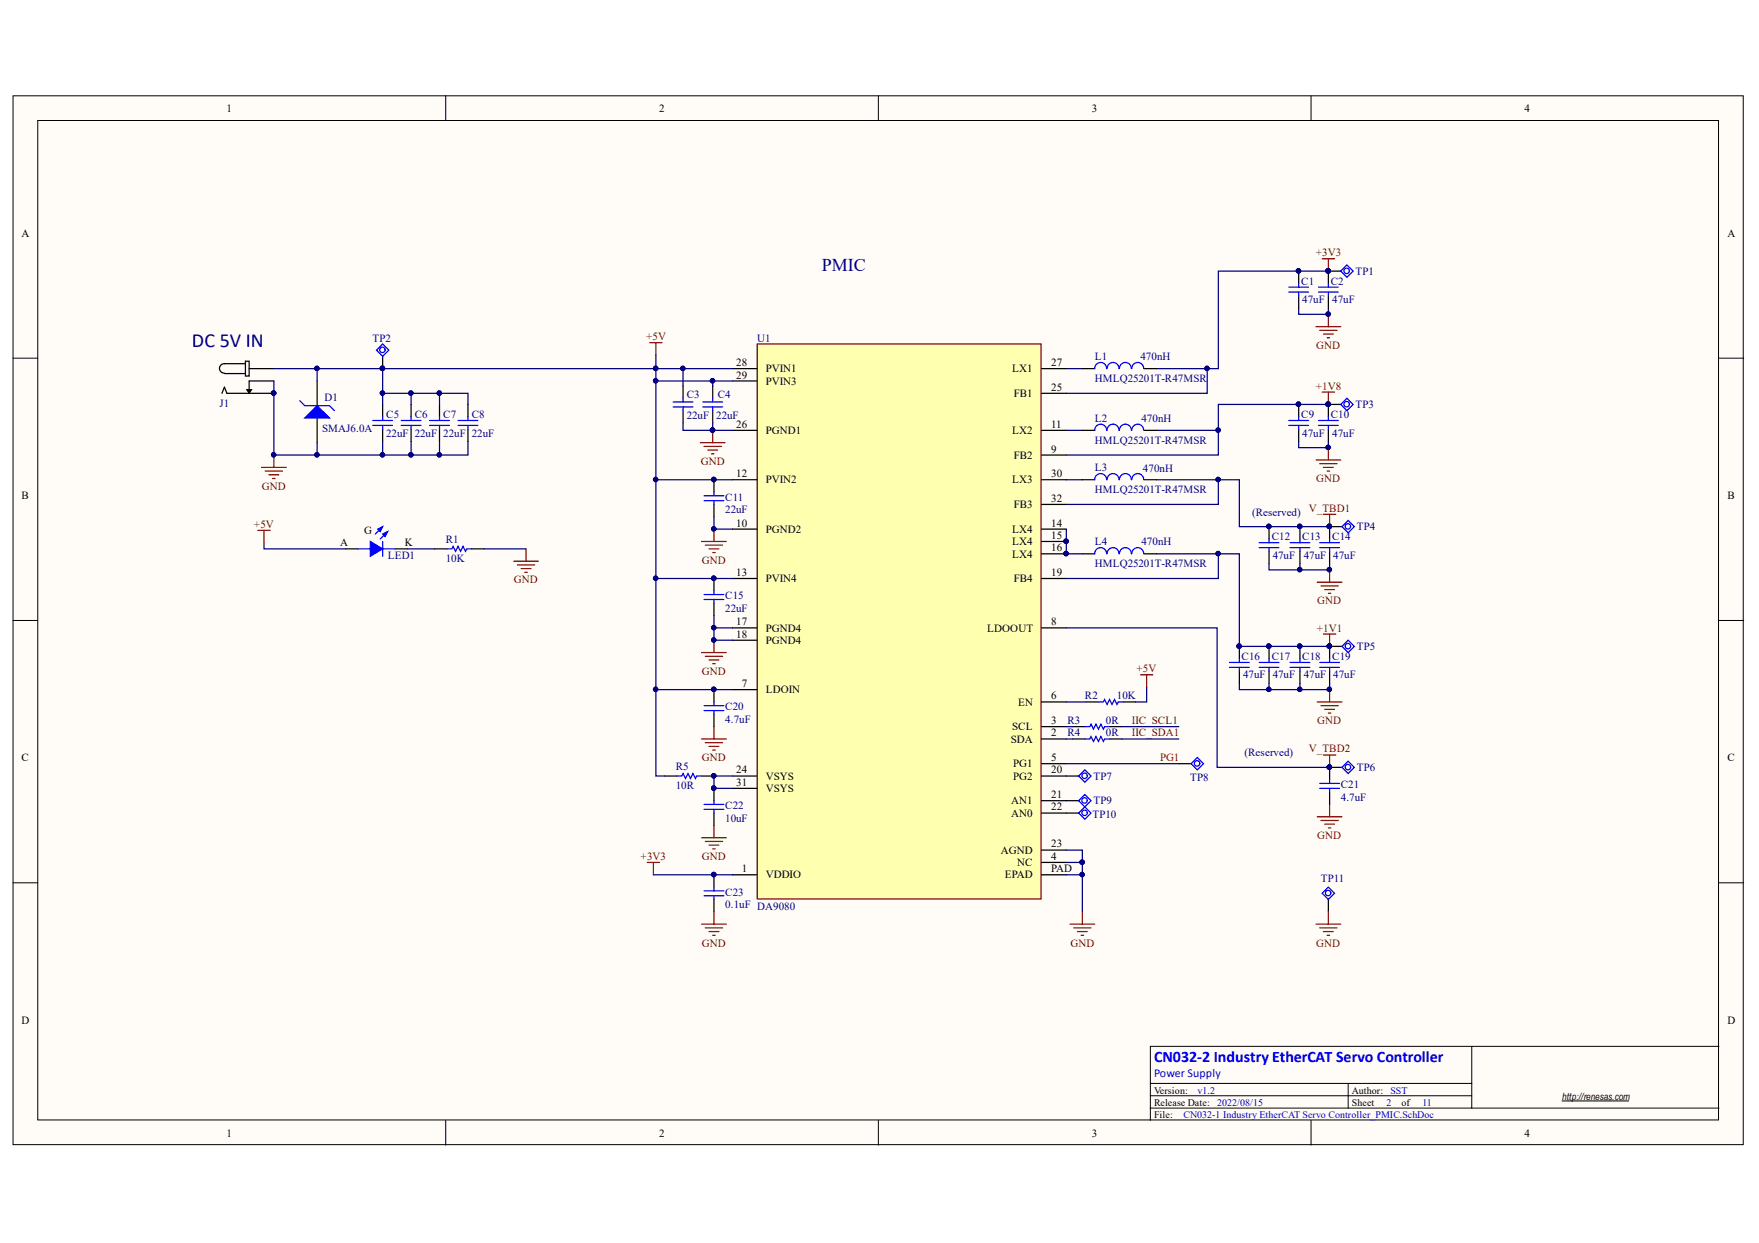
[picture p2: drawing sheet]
<svg xmlns="http://www.w3.org/2000/svg" width="297mm" height="210mm" viewBox="0 0 297 210" stroke-linecap="round" stroke-linejoin="round" font-family="sans-serif">
<defs><g id="words">
<text font-size="3.4" fill="#000080" x="32.4" y="58.6">DC 5V IN</text>
<text font-size="3" fill="#000080" x="138.8" y="45.8">PMIC</text>
<text font-size="2.7" fill="#00f" x="194.9" y="179.3">CN032-2 Industry EtherCAT Servo Controller</text>
<text font-size="2" fill="#00f" x="194.9" y="181.8">Power Supply</text>
<g font-size="1.9">
<text x="38.2" y="18.9">1</text>
<text x="111.3" y="18.9">2</text>
<text x="184.4" y="18.9">3</text>
<text x="257.5" y="18.9">4</text>
<text x="3.6" y="40">A</text>
<text x="291.7" y="40">A</text>
<text x="124.3" y="61.8">28</text>
<text x="124.3" y="64">29</text>
<text x="129.3" y="62.9">PVIN1</text>
<text x="129.3" y="65">PVIN3</text>
<text x="170.9" y="62.9">LX1</text>
<text x="177.5" y="66">25</text>
<text x="177.5" y="61.8">27</text>
<text x="171.2" y="67.1">FB1</text>
<text x="124.3" y="72.2">26</text>
<text x="129.3" y="73.3">PGND1</text>
<text x="170.9" y="73.3">LX2</text>
<text x="171.2" y="77.5">FB2</text>
<text x="177.5" y="76.5">9</text>
<text x="177.5" y="72.2">11</text>
<text x="124.3" y="80.6">12</text>
<text x="129.3" y="81.6">PVIN2</text>
<text x="170.9" y="81.6">LX3</text>
<text x="177.5" y="80.6">30</text>
<text x="3.6" y="84.3">B</text>
<text x="124.3" y="89">10</text>
<text x="129.3" y="90">PGND2</text>
<text x="170.9" y="90">LX4</text>
<text x="171.2" y="85.8">FB3</text>
<text x="177.5" y="89">14</text>
<text x="177.5" y="84.7">32</text>
<text x="291.7" y="84.3">B</text>
<text x="57.4" y="92.3">A</text>
<text x="61.5" y="90.2">G</text>
<text x="68.3" y="92.3">K</text>
<text x="170.9" y="92.1">LX4</text>
<text x="170.9" y="94.2">LX4</text>
<text x="177.5" y="91">15</text>
<text x="177.5" y="93.1">16</text>
<text x="124.3" y="97.3">13</text>
<text x="129.3" y="98.3">PVIN4</text>
<text x="171.2" y="98.3">FB4</text>
<text x="177.5" y="97.3">19</text>
<text x="124.3" y="105.6">17</text>
<text x="124.3" y="107.7">18</text>
<text x="129.3" y="106.7">PGND4</text>
<text x="166.7" y="106.7">LDOOUT</text>
<text x="177.5" y="105.6">8</text>
<text x="129.3" y="108.7">PGND4</text>
<text x="125.3" y="116.1">7</text>
<text x="129.3" y="117.1">LDOIN</text>
<text x="172" y="119.2">EN</text>
<text x="177.5" y="118.1">6</text>
<text x="170.7" y="125.5">SDA</text>
<text x="170.9" y="123.3">SCL</text>
<text x="177.5" y="124.4">2</text>
<text x="177.5" y="122.3">3</text>
<text x="3.6" y="128.6">C</text>
<text x="124.3" y="130.6">24</text>
<text x="129.3" y="131.7">VSYS</text>
<text x="171.1" y="129.6">PG1</text>
<text x="171.1" y="131.7">PG2</text>
<text x="177.5" y="128.6">5</text>
<text x="177.5" y="130.6">20</text>
<text x="291.7" y="128.6">C</text>
<text x="124.3" y="132.7">31</text>
<text x="129.3" y="133.7">VSYS</text>
<text x="170.8" y="135.8">AN1</text>
<text x="170.8" y="138">AN0</text>
<text x="177.5" y="134.8">21</text>
<text x="177.5" y="136.9">22</text>
<text x="177.5" y="143.1">23</text>
<text x="125.3" y="147.3">1</text>
<text x="129.3" y="148.3">VDDIO</text>
<text x="169" y="144.2">AGND</text>
<text x="169.7" y="148.3">EPAD</text>
<text x="171.8" y="146.2">NC</text>
<text x="177.5" y="145.2">4</text>
<text x="177.5" y="147.3">PAD</text>
<text x="3.6" y="172.9">D</text>
<text x="291.7" y="172.9">D</text>
<text x="38.2" y="191.9">1</text>
<text x="111.3" y="191.9">2</text>
<text x="184.4" y="191.9">3</text>
<text x="257.5" y="191.9">4</text>
</g>
<g font-size="1.9" fill="#800000">
<text x="222.2" y="43.3">+3V3</text>
<text x="109.1" y="57.4">+5V</text>
<text x="222.3" y="58.9">GND</text>
<text x="222.2" y="65.8">+1V8</text>
<text x="44.2" y="82.7">GND</text>
<text x="118.3" y="78.5">GND</text>
<text x="222.3" y="81.4">GND</text>
<text x="42.9" y="89.1">+5V</text>
<text x="221" y="86.4">V_TBD1</text>
<text x="118.5" y="95.2">GND</text>
<text x="86.8" y="98.5">GND</text>
<text x="222.4" y="106.7">+1V1</text>
<text x="222.4" y="102.1">GND</text>
<text x="118.5" y="114">GND</text>
<text x="191.9" y="113.5">+5V</text>
<text x="191.2" y="122.3">IIC_SCL1</text>
<text x="191.2" y="124.4">IIC_SDA1</text>
<text x="222.4" y="122.3">GND</text>
<text x="118.5" y="128.6">GND</text>
<text x="195.9" y="128.6">PG1</text>
<text x="221" y="127.1">V_TBD2</text>
<text x="222.4" y="141.7">GND</text>
<text x="108.2" y="145.2">+3V3</text>
<text x="118.5" y="145.2">GND</text>
<text x="118.5" y="159.8">GND</text>
<text x="180.7" y="159.8">GND</text>
<text x="222.3" y="159.8">GND</text>
</g>
<g font-size="1.9" fill="#000080">
<text x="228.9" y="46.4">TP1</text>
<text x="219.7" y="48.1">C1</text>
<text x="219.9" y="51.2">47uF</text>
<text x="224.7" y="48.1">C2</text>
<text x="225" y="51.2">47uF</text>
<text x="62.9" y="57.7">TP2</text>
<text x="127.9" y="57.7">U1</text>
<text x="184.9" y="64.5">HMLQ25201T-R47MSR</text>
<text x="184.9" y="60.8">L1</text>
<text x="192.6" y="60.8">470nH</text>
<text x="37" y="68.7">J1</text>
<text x="54.8" y="67.7">D1</text>
<text x="65.2" y="70.6">C5</text>
<text x="70" y="70.6">C6</text>
<text x="74.9" y="70.6">C7</text>
<text x="79.7" y="70.6">C8</text>
<text x="116" y="70.8">22uF</text>
<text x="116" y="67.2">C3</text>
<text x="121" y="70.8">22uF</text>
<text x="121.2" y="67.2">C4</text>
<text x="184.9" y="71.2">L2</text>
<text x="192.8" y="71.2">470nH</text>
<text x="219.7" y="70.6">C9</text>
<text x="224.7" y="70.6">C10</text>
<text x="228.9" y="68.9">TP3</text>
<text x="54.4" y="72.9">SMAJ6.0A</text>
<text x="65.2" y="73.8">22uF</text>
<text x="70" y="73.8">22uF</text>
<text x="74.9" y="73.8">22uF</text>
<text x="79.7" y="73.8">22uF</text>
<text x="184.9" y="74.9">HMLQ25201T-R47MSR</text>
<text x="219.9" y="73.8">47uF</text>
<text x="225" y="73.8">47uF</text>
<text x="184.9" y="83.3">HMLQ25201T-R47MSR</text>
<text x="184.9" y="79.6">L3</text>
<text x="193" y="79.8">470nH</text>
<text x="122.5" y="86.7">22uF</text>
<text x="122.5" y="84.6">C11</text>
<text x="211.5" y="87.1">(Reserved)</text>
<text x="229.1" y="89.6">TP4</text>
<text x="65.5" y="94.4">LED1</text>
<text x="75.3" y="95">10K</text>
<text x="75.3" y="91.7">R1</text>
<text x="184.9" y="95.8">HMLQ25201T-R47MSR</text>
<text x="184.9" y="92.1">L4</text>
<text x="192.8" y="92.1">470nH</text>
<text x="214.8" y="91.2">C12</text>
<text x="214.9" y="94.4">47uF</text>
<text x="219.9" y="91.2">C13</text>
<text x="220.2" y="94.4">47uF</text>
<text x="225" y="91.2">C14</text>
<text x="225.2" y="94.4">47uF</text>
<text x="122.5" y="101.2">C15</text>
<text x="122.5" y="103.3">22uF</text>
<text x="209.7" y="111.4">C16</text>
<text x="214.8" y="111.4">C17</text>
<text x="219.9" y="111.4">C18</text>
<text x="225" y="111.4">C19</text>
<text x="229.1" y="109.8">TP5</text>
<text x="122.5" y="120">C20</text>
<text x="183.2" y="118.1">R2</text>
<text x="188.6" y="118.1">10K</text>
<text x="209.9" y="114.6">47uF</text>
<text x="214.9" y="114.6">47uF</text>
<text x="220.2" y="114.6">47uF</text>
<text x="225.2" y="114.6">47uF</text>
<text x="122.5" y="122.1">4.7uF</text>
<text x="180.2" y="122.3">R3</text>
<text x="180.2" y="124.4">R4</text>
<text x="186.8" y="122.3">0R</text>
<text x="186.8" y="124.4">0R</text>
<text x="114.1" y="130">R5</text>
<text x="184.6" y="131.7">TP7</text>
<text x="201" y="131.9">TP8</text>
<text x="210.2" y="127.7">(Reserved)</text>
<text x="229.1" y="130.2">TP6</text>
<text x="114.1" y="133.3">10R</text>
<text x="122.5" y="136.7">C22</text>
<text x="184.6" y="135.8">TP9</text>
<text x="226.4" y="135.3">4.7uF</text>
<text x="226.4" y="133.1">C21</text>
<text x="122.5" y="138.8">10uF</text>
<text x="184.5" y="138.1">TP10</text>
<text x="223" y="149">TP11</text>
<text x="122.5" y="153.3">0.1uF DA9080</text>
<text x="122.5" y="151.3">C23</text>
</g>
<g font-size="1.7">
<text x="194.9" y="184.7">Version:</text>
<text x="228.3" y="184.7">Author:</text>
<text x="263.8" y="185.7">http://renesas.com</text>
<text x="194.9" y="188.8">File:</text>
<text x="194.9" y="186.8">Release Date:</text>
<text x="228.3" y="186.8">Sheet</text>
<text x="236.7" y="186.8">of</text>
</g>
<g font-size="1.7" fill="#00f">
<text x="202.2" y="184.7">v1.2</text>
<text x="234.8" y="184.7">SST</text>
<text x="199.9" y="188.8">CN032-1 Industry EtherCAT Servo Controller_PMIC.SchDoc</text>
<text x="205.5" y="186.8">2022/08/15</text>
<text x="234.1" y="186.8">2</text>
<text x="240.2" y="186.8">11</text>
</g>
</g></defs>
<g fill="#fffcf8" stroke="#000" stroke-width=".17">
<path d="M2.2 16.2h292.2v177.1h-292.2z"/>
<path d="M6.4 20.3h283.8v168.8h-283.8z"/>
</g>
<g fill="none" stroke="#000" stroke-width=".17">
<path d="M75.3 16.2v4.1M148.3 16.2v4.1M221.4 16.2v4.1M2.2 60.5h4.2M41.7 65.8h.8l-.4 .6zM290.3 60.5h4.2M2.2 104.8h4.2M290.3 104.8h4.2M2.2 149.1h4.2M290.3 149.1h4.2M248.5 176.7v6.3h-54.2M290.3 176.7h-96v10.4"/>
<path d="M75.3 189.2v4.2M148.3 189.2v4.2M194.3 187.1v2.1M221.4 189.2v4.2M227.7 183v4.1M248.5 183v2h-54.2M248.5 185v2.1h-54.2M248.5 187.1h41.8M263.8 185.9h11.2"/>
</g>
<g fill="none" stroke="#000" stroke-width=".21">
<path d="M37.5 66.4l.4-1 .4 1h7.9M37.9 63.1h3.5M41.4 61h.7v2.5h-.7zM41.4 61.4h-3.5a.79 .79 0 0 0-.8 .8 .79 .79 0 0 0 .8 .8M42.1 62.3h4.1M46.2 64.3h-4.1v2.1M64.6 68.3v2.1M64.6 72.5v2.1M69.4 68.3v2.1M69.4 72.5v2.1M74.2 68.3v2.1M74.2 72.5v2.1"/>
<path d="M115.3 65.2v2.1M115.3 69.3v2.1M120.4 65.2v2.1M120.4 69.3v2.1M58.4 92.7h2M66.7 92.7h2.1M120.6 81v2.1M120.6 85.2v2.1M183.4 118.5h2.1M189.7 118.5h2.1"/>
</g>
<g fill="none" stroke="#00f" stroke-width=".21">
<path d="M62.9 71h3.4M62.9 71.8h3.4M64.6 70.4v.6M64.6 71.8v.7M67.7 71h3.4M67.7 71.8h3.4M69.4 70.4v.6M69.4 71.8v.7M72.6 71h3.3M72.6 71.8h3.3M74.2 70.4v.6M74.2 71.8v.7"/>
<path d="M113.7 67.9h3.3M113.7 68.7h3.3M115.3 67.3v.6M115.3 68.7v.6M118.7 67.9h3.3M118.7 68.7h3.3M120.4 67.3v.6M120.4 68.7v.6M64.6 88.9l-1.2 1.3M65.5 89.8l-1.3 1.2M118.9 83.7h3.3M118.9 84.6h3.3"/>
<path d="M120.6 83.1v.6M120.6 84.6v.6M185.5 118.5h.8l.2-.4 .5 .9 .4-.9 .4 .9 .4-.9 .4 .9 .2-.5h.9"/>
</g>
<g fill="#000080" stroke="#000080" stroke-width=".17">
<circle cx="120.5" cy="81" r=".38"/>
<circle cx="203.8" cy="62.2" r=".38"/>
<circle cx="224.3" cy="53" r=".38"/>
<circle cx="224.5" cy="109.1" r=".38"/>
<circle cx="205.7" cy="72.6" r=".38"/>
<circle cx="224.3" cy="75.6" r=".38"/>
<circle cx="224.3" cy="45.7" r=".38"/>
<circle cx="205.7" cy="81" r=".38"/>
<circle cx="224.5" cy="96.2" r=".38"/>
<circle cx="69.4" cy="66.4" r=".38"/>
<circle cx="74.2" cy="66.4" r=".38"/>
<circle cx="64.6" cy="76.8" r=".38"/>
<circle cx="69.4" cy="76.8" r=".38"/>
<circle cx="74.2" cy="76.8" r=".38"/>
<circle cx="46.2" cy="66.4" r=".38"/>
<circle cx="46.2" cy="76.8" r=".38"/>
</g>
<g fill="none" stroke="#800000" stroke-width=".21">
<path d="M109.7 57.9h2.1M110.8 57.9v2.1M222.2 55.2h4.2M222.9 55.8h2.9M223.3 43.7h2.1M223.5 56.4h1.7M224.1 57h.4M224.3 43.7v2.1M224.3 53.1v2.1M44.2 78.9h4.1M44.8 79.6h2.9M46.2 76.8v2.1"/>
<path d="M222.2 77.7h4.2M222.9 78.3h2.9M223.5 78.9h1.7M224.1 79.6h.4M224.3 75.6v2.1M45.4 80.2h1.7M46 80.8h.5M222.4 98.3h4.2M223.1 98.9h2.9M223.7 99.6h1.7M224.5 96.2v2.1M192.6 114h2.1"/>
<path d="M193.6 114v2M223.5 107.1h2.1M224.3 100.2h.4M224.5 107.1v2.1"/>
</g>
<path d="M64.6 74.6v2.2h4.8M69.4 74.6v2.2h.2M69.4 66.4v1.9M74.2 66.4v1.9M74.2 74.6v2.2M180.1 62.3h2.7M180.1 72.7h2.7M195.3 62.3h8.6v4.1h-23.8M195.3 72.7h10.4v4.1h-25.6M180.1 81h2.7M195.3 81h10.4v4.2h-25.6" fill="none" stroke="#000080" stroke-width=".21"/>
<path d="M41.7 65.8h.8l-.4 .6z" fill="#000"/>
<path d="M64.6 90.2l.9-.4-.5 .8z" fill="#00f"/>
<path d="M64.6 90.2l.9-.4-.5 .8z" fill="none" stroke="#00f" stroke-width=".21"/>
<path d="M63.8 89.4l.8-.5-.4 .9z" fill="#00f"/>
<path d="M63.8 89.4l.8-.5-.4 .9zM64.6 91.4v2.5" fill="none" stroke="#00f" stroke-width=".21"/>
<path d="M62.5 91.4l2.1 1.3-2.1 1.2z" fill="#00f"/>
<g fill="none" stroke="#00f" stroke-width=".21">
<path d="M63.6 59.1l1-1 1.1 1-1.1 1.1zM226.4 45.8l1-1.1 1.1 1.1-1.1 1zM77.4 71h3.3M77.4 71.8h3.3M79 70.4v.6M79 71.8v.7M226.4 68.3l1-1 1.1 1-1.1 1zM60.4 92.7h2.1M62.5 91.4l2.1 1.3-2.1 1.2zM63.8 92.7h2.9M75.5 92.7h.8l.2-.4 .4 .8 .5-.8 .4 .8 .4-.8 .4 .8 .2-.4h.8M226.6 88.9l1.1-1 1 1-1 1.1z"/>
<path d="M183.2 122.7h.8l.2-.4 .5 .8 .4-.8 .4 .8 .4-.8 .4 .8 .2-.4h.9M183.2 124.8h.8l.2-.4 .5 .8 .4-.8 .4 .8 .4-.8 .4 .8 .2-.4h.9M201.1 129l1.1-1.1 1 1.1-1 1zM223.3 150.8l1-1 1.1 1-1.1 1.1z"/>
<circle cx="64.6" cy="59.1" r=".46"/>
<circle cx="227.4" cy="45.7" r=".46"/>
<circle cx="227.4" cy="68.3" r=".46"/>
<circle cx="227.6" cy="88.9" r=".46"/>
<circle cx="202.1" cy="128.9" r=".46"/>
<circle cx="224.3" cy="150.8" r=".46"/>
</g>
<path d="M79 74.6v2.2h-9.4M44.6 91.6v1.1h13.8M68.8 92.7h4.6M81.7 92.7h7.1" fill="none" stroke="#000080" stroke-width=".21"/>
<path d="M43.5 89.6h2.1M44.6 89.6v2M86.7 94.8h4.2M87.4 95.4h2.9M88 96h1.7M88.6 96.6h.4M88.8 92.7v2.1M222.2 156.1h4.2M222.9 156.7h2.9M223.5 157.3h1.7M224.1 157.9h.4M224.3 154v2.1" fill="none" stroke="#800000" stroke-width=".21"/>
<g fill="none" stroke="#000" stroke-width=".21">
<path d="M224.3 45.8h2.1M53.6 64.3v4.2M53.6 70.6v4.2M64.6 60.2v2.1M79 68.3v2.1M79 72.5v2.1M224.3 68.3h2.1M73.4 92.7h2.1M79.6 92.7h2.1M224.5 88.9h2.1M181.1 122.7h2.1M181.1 124.8h2.1"/>
<path d="M187.4 122.7h2.1M187.4 124.8h2.1M199.1 129h2M224.3 151.9v2.1"/>
</g>
<g fill="#000080" stroke="#000080" stroke-width=".17">
<circle cx="224.3" cy="45.7" r=".38"/>
<circle cx="224.3" cy="68.3" r=".38"/>
<circle cx="224.5" cy="88.9" r=".38"/>
<circle cx="64.6" cy="62.2" r=".38"/>
<circle cx="74.2" cy="76.8" r=".38"/>
</g>
<path d="M51.5 70.6l2.1-2.1 2 2.1z" fill="#00f"/>
<path d="M50.6 67.7l.9 .8h4.1l.9 .8M51.5 70.6l2.1-2.1 2 2.1z" fill="none" stroke="#00f" stroke-width=".21"/>
<path d="M46.2 64.3v12.5h18.4M46.2 62.3h7.4M53.6 74.8v2M64.6 68.3v-1.9h14.4v1.9M64.6 62.3v4.1" fill="none" stroke="#000080" stroke-width=".21"/>
<g fill="#000080" stroke="#000080" stroke-width=".17">
<circle cx="64.6" cy="66.4" r=".38"/>
<circle cx="69.4" cy="66.4" r=".38"/>
<circle cx="74.2" cy="66.4" r=".38"/>
<circle cx="64.6" cy="62.2" r=".38"/>
<circle cx="53.5" cy="62.2" r=".38"/>
<circle cx="46.2" cy="66.4" r=".38"/>
<circle cx="46.2" cy="76.8" r=".38"/>
<circle cx="53.5" cy="76.8" r=".38"/>
<circle cx="64.6" cy="76.8" r=".38"/>
</g>
<path d="M127.9 58.1h47.9v93.7h-47.9z" fill="#ffffb0" stroke="#800000" stroke-width=".21"/>
<g fill="none" stroke="#000" stroke-width=".21">
<path d="M219.3 45.8v2.1M219.3 50v2M224.3 45.8v2.1M224.3 50v2M123.7 72.7h4.2M123.7 62.3h4.2M123.7 64.3h4.2M175.9 76.8h4.2M175.9 72.7h4.2M175.9 66.4h4.2M175.9 62.3h4.2M182.8 72.7h2.1"/>
<path d="M182.8 62.3h2.1M193.2 72.7h2.1M193.2 62.3h2.1M219.3 68.3v2.1M219.3 72.5v2.1M224.3 68.3v2.1M224.3 72.5v2.1M120.6 97.7v2.1M123.7 89.4h4.2M123.7 81h4.2M123.7 97.7h4.2M175.9 89.4h4.2"/>
<path d="M175.9 81h4.2M175.9 97.7h4.2M175.9 91.4h4.2M175.9 93.5h4.2M175.9 85.2h4.2M182.8 81h2.1M182.8 93.5h2.1M193.2 81h2.1M193.2 93.5h2.1M214.3 88.9v2.1M214.3 93.1v2.1M219.5 88.9v2.1"/>
<path d="M219.5 93.1v2.1M224.5 88.9v2.1M224.5 93.1v2.1M120.6 101.9v2M120.6 116.5v2M123.7 116.5h4.2M123.7 106h4.2M123.7 108.1h4.2M175.9 118.5h4.2M175.9 106h4.2M209.3 109.2v2M209.3 113.3v2.1"/>
<path d="M214.3 109.2v2M214.3 113.3v2.1M219.5 109.2v2M219.5 113.3v2.1M224.5 113.3v2.1M226.6 109.2h-2.1v2M112.2 131h2.1M118.5 131h2.1M120.6 120.6v2.1M120.6 133.1v2.1M120.6 137.3v2.1M123.7 131h4.2"/>
<path d="M123.7 133.1h4.2M175.9 124.8h4.2M175.9 122.7h4.2M175.9 129h4.2M175.9 131h6.2M175.9 135.2h6.2M175.9 137.3h6.2M224.5 133.8v2M226.6 129.6h-2.1v2.1M120.6 147.7v2.1M120.6 151.9v2.1M123.7 147.7h4.2"/>
<path d="M175.9 147.7h4.2M175.9 145.6h4.2M175.9 143.6h4.2"/>
</g>
<g fill="#000080" stroke="#000080" stroke-width=".17">
<circle cx="180" cy="91.4" r=".38"/>
<circle cx="180" cy="93.5" r=".38"/>
<circle cx="120.5" cy="116.4" r=".38"/>
<circle cx="110.7" cy="62.2" r=".38"/>
<circle cx="120.5" cy="97.6" r=".38"/>
<circle cx="53.5" cy="62.2" r=".38"/>
<circle cx="64.6" cy="62.2" r=".38"/>
<circle cx="115.3" cy="62.2" r=".38"/>
<circle cx="120.3" cy="72.6" r=".38"/>
<circle cx="120.5" cy="89.3" r=".38"/>
<circle cx="120.5" cy="81" r=".38"/>
<circle cx="110.7" cy="81" r=".38"/>
<circle cx="120.5" cy="106" r=".38"/>
<circle cx="120.5" cy="108.1" r=".38"/>
<circle cx="120.5" cy="131" r=".38"/>
<circle cx="120.5" cy="133.1" r=".38"/>
<circle cx="110.7" cy="116.4" r=".38"/>
<circle cx="120.5" cy="147.7" r=".38"/>
<circle cx="110.7" cy="97.6" r=".38"/>
<circle cx="205.7" cy="93.5" r=".38"/>
<circle cx="224.5" cy="116.4" r=".38"/>
<circle cx="224.5" cy="109.1" r=".38"/>
<circle cx="224.5" cy="129.5" r=".38"/>
<circle cx="182.7" cy="145.6" r=".38"/>
<circle cx="182.7" cy="147.7" r=".38"/>
<circle cx="205.7" cy="72.6" r=".38"/>
<circle cx="219.3" cy="68.3" r=".38"/>
<circle cx="224.3" cy="68.3" r=".38"/>
<circle cx="224.5" cy="88.9" r=".38"/>
<circle cx="224.3" cy="53" r=".38"/>
<circle cx="224.3" cy="45.7" r=".38"/>
<circle cx="203.8" cy="62.2" r=".38"/>
<circle cx="219.3" cy="45.7" r=".38"/>
<circle cx="224.3" cy="75.6" r=".38"/>
<circle cx="224.5" cy="96.2" r=".38"/>
<circle cx="219.5" cy="96.2" r=".38"/>
<circle cx="219.5" cy="88.9" r=".38"/>
<circle cx="205.7" cy="81" r=".38"/>
<circle cx="214.3" cy="88.9" r=".38"/>
<circle cx="219.5" cy="116.4" r=".38"/>
<circle cx="219.5" cy="109.1" r=".38"/>
<circle cx="209.2" cy="109.1" r=".38"/>
<circle cx="214.3" cy="109.1" r=".38"/>
<circle cx="214.3" cy="116.4" r=".38"/>
<circle cx="120.3" cy="64.3" r=".38"/>
<circle cx="110.7" cy="64.3" r=".38"/>
</g>
<g fill="none" stroke="#00f" stroke-width=".21">
<path d="M217.6 48.5h3.4M217.6 49.3h3.4M219.3 47.9v.6M219.3 49.3v.7M222.6 48.5h3.4M222.6 49.3h3.4M224.3 47.9v.6M224.3 49.3v.7M186.9 62.2a1 1 0 0 0-1-1 1 1 0 0 0-1 1.1M186.9 72.7a1 1 0 0 0-1-1.1 1 1 0 0 0-1 1.1M189 62.2a1 1 0 0 0-1-1 1 1 0 0 0-1 1.1M189 72.7a1 1 0 0 0-1-1.1 1 1 0 0 0-1 1.1"/>
<path d="M191 62.2a1 1 0 0 0-1-1 1 1 0 0 0-1 1.1M191 72.7a1 1 0 0 0-1-1.1 1 1 0 0 0-1 1.1M193.1 62.2a1 1 0 0 0-1-1 1 1 0 0 0-1 1.1M193.1 72.7a1 1 0 0 0-1-1.1 1 1 0 0 0-1 1.1M217.6 71h3.4M217.6 71.8h3.4M219.3 70.4v.6M219.3 71.8v.7M222.6 71h3.4M222.6 71.8h3.4M224.3 70.4v.6M224.3 71.8v.7"/>
<path d="M120.6 99.8v.6M186.9 81a1 1 0 0 0-1-1 1 1 0 0 0-1 1M186.9 93.5a1 1 0 0 0-1-1 1 1 0 0 0-1 1M189 81a1 1 0 0 0-1-1 1 1 0 0 0-1 1M189 93.5a1 1 0 0 0-1-1 1 1 0 0 0-1 1M191 81a1 1 0 0 0-1-1 1 1 0 0 0-1 1M191 93.5a1 1 0 0 0-1-1 1 1 0 0 0-1 1M193.1 81a1 1 0 0 0-1-1 1 1 0 0 0-1 1M193.1 93.5a1 1 0 0 0-1-1 1 1 0 0 0-1 1M212.6 91.6h3.4M212.6 92.5h3.4M214.3 91v.6"/>
<path d="M214.3 92.5v.6M217.8 91.6h3.4M217.8 92.5h3.4M219.5 91v.6M219.5 92.5v.6M222.9 91.6h3.3M222.9 92.5h3.3M224.5 91v.6M224.5 92.5v.6M118.9 120h3.3M118.9 119.2h3.3M118.9 100.4h3.3"/>
<path d="M118.9 101.2h3.3M120.6 101.2v.7M120.6 118.5v.7M120.6 120v.6M207.6 111.9h3.4M207.6 112.7h3.4M209.3 111.2v.7M209.3 112.7v.6M212.6 111.9h3.4M212.6 112.7h3.4M214.3 111.2v.7M214.3 112.7v.6"/>
<path d="M217.8 111.9h3.4M217.8 112.7h3.4M219.5 111.2v.7M219.5 112.7v.6M222.9 111.9h3.3M222.9 112.7h3.3M224.5 111.2v.7M224.5 112.7v.6M226.6 109.2l1.1-1.1 1 1.1-1 1zM114.3 131h.8l.2-.4 .5 .9 .4-.9 .4 .9 .4-.9 .4 .9 .2-.5h.9M118.9 135.8h3.3M118.9 136.7h3.3"/>
<path d="M120.6 135.2v.6M120.6 136.7v.6M182.1 131l1.1-1 1 1-1 1.1zM182.1 135.2l1.1-1 1 1-1 1.1zM182.1 137.3l1.1-1 1 1-1 1zM222.9 132.3h3.3M222.9 133.1h3.3M224.5 131.7v.6M224.5 133.1v.7M226.6 129.6l1.1-1.1 1 1.1-1 1zM118.9 150.4h3.3M118.9 151.3h3.3"/>
<path d="M120.6 149.8v.6M120.6 151.3v.6"/>
<circle cx="227.6" cy="109.1" r=".46"/>
<circle cx="183.2" cy="131" r=".46"/>
<circle cx="183.2" cy="137.3" r=".46"/>
<circle cx="183.2" cy="135.2" r=".46"/>
<circle cx="227.6" cy="129.5" r=".46"/>
</g>
<g fill="none" stroke="#000080" stroke-width=".21">
<path d="M110.8 60v2.3h-57.2v2M219.3 52v1.1h5v-1.1M224.3 45.8h-18.6v16.5h-1.8M110.8 64.3h12.9M115.3 71.4v1.3h5.1M115.3 62.3v2.9M120.4 72.7h3.3M120.4 64.3v.9M120.4 71.4v1.3M123.7 62.3h-12.9v35.4h12.9M219.3 74.6v1h5v-1M224.3 68.3h-18.6v4.4"/>
<path d="M110.8 81h12.9M110.8 97.7v18.8h12.9M120.6 87.3v2.1h3.1M180.1 89.4v4.1h2.7M195.3 93.5h10.4v4.2h-25.6M205.7 81h3.6v7.9h15.2M205.7 93.5h3.6v15.7h15.2M214.3 95.2v1h5.2M219.5 95.2v1h5v-1M110.8 116.5v14.5h1.4M120.6 103.9v2.1h3.1M120.6 106v2.1h3.1"/>
<path d="M180.1 106h25.4v23.6h19M180.1 118.5h3.3M193.6 116v2.5h-1.8M209.3 115.4v1.1h5v-1.1M214.3 116.5h5.2M219.5 115.4v1.1h5v-1.1M123.7 131h-3.1v2.1h3.1M180.1 129h19M180.1 124.8h1M180.1 122.7h1M189.5 124.8h9.6M189.5 122.7h9.6"/>
<path d="M110.3 147.7h13.4M180.1 143.6h2.7v2M180.1 147.7h2.7v6.3M180.1 145.6h2.7M182.8 145.6v2.1"/>
</g>
<g fill="none" stroke="#800000" stroke-width=".21">
<path d="M118.3 74.8h4.1M118.9 75.4h2.9M119.5 76h1.7M120.1 76.6h.5M120.4 72.7v2.1M223.3 66.2h2.1M224.3 66.2v2.1M118.5 91.4h4.2M119.1 92.1h2.9M119.7 92.7h1.7M120.4 93.3h.4M120.6 89.4v2"/>
<path d="M223.5 86.8h2.1M224.5 86.8v2.1M118.5 110.2h4.2M119.1 110.8h2.9M119.7 111.4h1.7M120.4 112.1h.4M120.6 108.1v2.1M222.4 118.5h4.2M223.1 119.2h2.9M223.7 119.8h1.7M224.5 116.5v2M118.5 124.8h4.2"/>
<path d="M119.1 125.4h2.9M119.7 126h1.7M120.4 126.7h.4M120.6 122.7v2.1M120.6 139.4v2.1M222.4 137.9h4.2M223.1 138.6h2.9M223.5 127.5h2.1M223.7 139.2h1.7M224.3 120.4h.4M224.3 139.8h.4M224.5 127.5v2.1"/>
<path d="M224.5 135.8v2.1M109.3 145.6h2.1M110.3 145.6v2.1M118.5 141.5h4.2M118.5 156.1h4.2M119.1 142.1h2.9M119.1 156.7h2.9M119.7 142.7h1.7M119.7 157.3h1.7M120.4 143.3h.4M120.4 157.9h.4M120.6 154v2.1"/>
<path d="M180.7 156.1h4.2M181.3 156.7h2.9M181.9 157.3h1.7M182.6 157.9h.4M182.8 154v2.1"/>
</g>
<use href="#words"/>
</svg>
